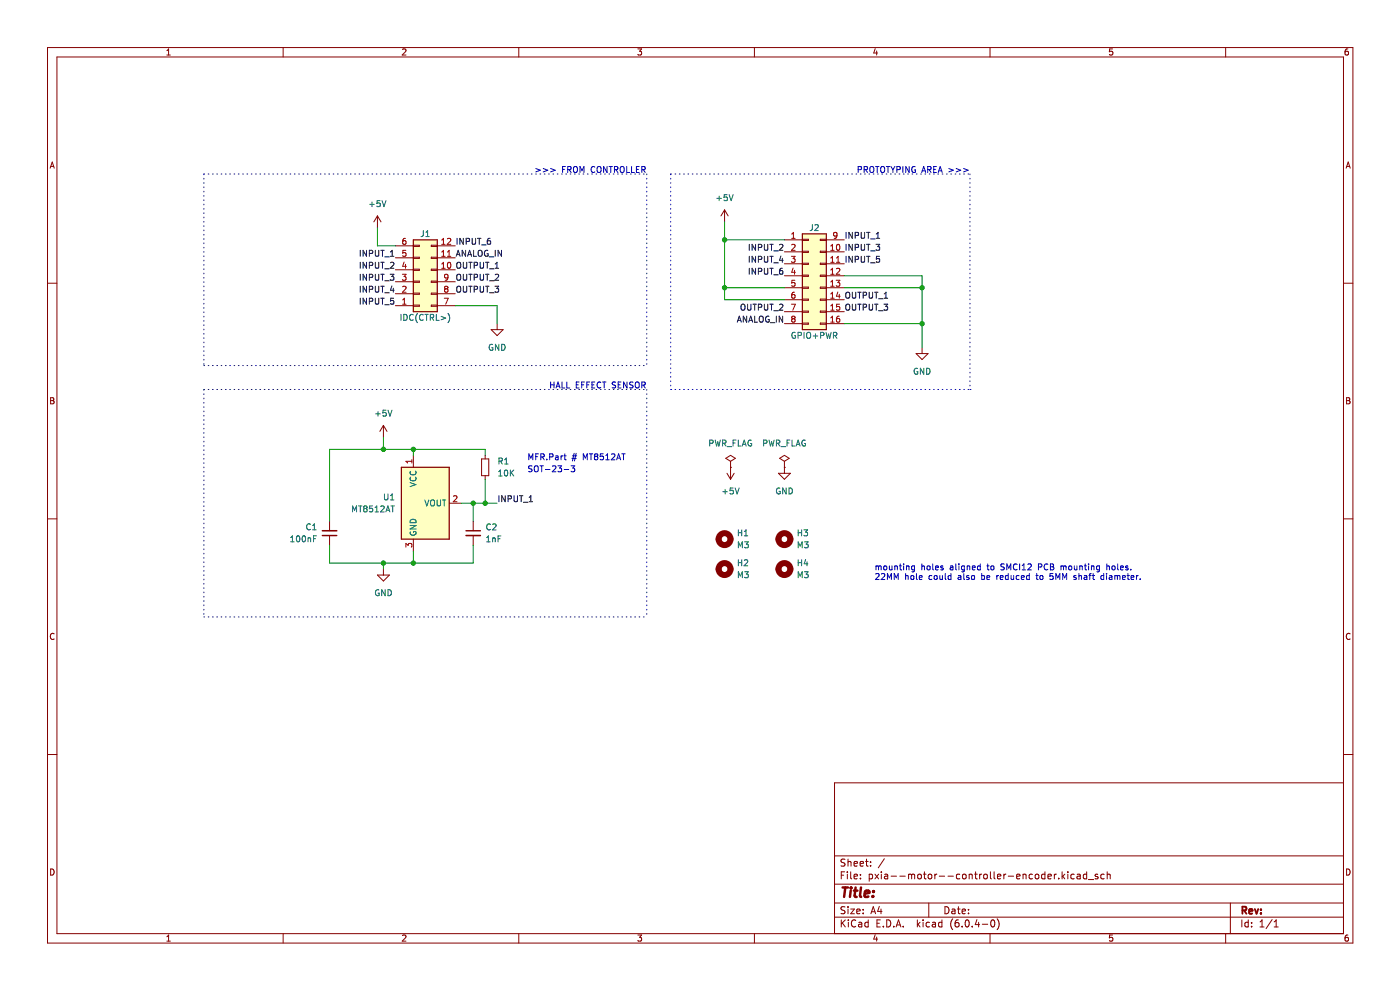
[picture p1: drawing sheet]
<svg xmlns="http://www.w3.org/2000/svg" width="297mm" height="210mm" viewBox="0 0 297 210" stroke-linecap="round" stroke-linejoin="round" font-family="sans-serif">
<path d="M.1 .1h296.9v209.9h-296.9z" fill-rule="evenodd" fill="#fff" stroke="#fff" stroke-width=".21"/>
<g fill="none" stroke="#840000" stroke-width=".21">
<path d="M10.1 10.1h276.9v189.9h-276.9zM12.1 12.1h272.9v185.9h-272.9zM35.4 11.7h.7M35.4 10.7l.4-.3v1.3M60.1 10.1v2M85.4 10.5l.5-.1 .2 .3-.8 1h.8M110.1 10.1v2M135.3 10.4h.8l-.4 .5 .4 .1v.6l-.2 .1-.6-.1M160 10.1v2M185.7 10.3l-.3 .9h.8M186 10.8v.9M210 10.1v2"/>
<path d="M236 10.4h-.6l-.1 .6 .7-.1v.7l-.2 .1-.5-.1M260 10.1v2M286 10.4h-.4l-.2 .3-.1 .7 .3 .3 .4-.1v-.7h-.4l-.3 .2M10.6 35.7l.5-1.3 .4 1.3M10.8 35.3h.6M285.6 35.7l.4-1.3 .4 1.3M285.7 35.3h.6M80.1 45.8l-.8 1.3M80.1 45.8v2.5M80.1 45.8l.7 1.3M83.9 57.2h3.8M83.9 54.7h3.8"/>
<path d="M83.9 52.1h3.8M83.9 59.8h3.8M87.7 52h1.3v.3h-1.3zM87.7 54.6h1.3v.2h-1.3zM87.7 57.1h1.3v.3h-1.3zM87.7 59.6h1.3v.3h-1.3zM91.5 52h1.3v.3h-1.3zM91.5 54.6h1.3v.2h-1.3zM91.5 57.1h1.3v.3h-1.3zM91.5 59.6h1.3v.3h-1.3zM92.8 57.2h3.8M92.8 54.7h3.8"/>
<path d="M92.8 52.1h3.8M92.8 59.8h3.8M153.7 44.5l-.7 1.3M153.7 44.5v2.6M153.7 44.5l.8 1.3M166.4 50.9h3.8M166.4 53.4h3.8M166.4 56h3.8M166.4 58.5h3.8M170.2 50.8h1.3v.2h-1.3zM170.2 53.3h1.3v.2h-1.3zM170.2 55.8h1.3v.3h-1.3z"/>
<path d="M170.2 58.4h1.3v.2h-1.3zM174 58.4h1.3v.2h-1.3zM174 55.8h1.3v.3h-1.3zM174 53.3h1.3v.2h-1.3zM174 50.8h1.3v.2h-1.3zM175.3 50.9h3.8M175.3 53.4h3.8M175.3 56h3.8M175.3 58.5h3.8M10.1 60.1h2M83.9 64.8h3.8M83.9 62.3h3.8"/>
<path d="M87.7 62.2h1.3v.2h-1.3zM87.7 64.7h1.3v.3h-1.3zM91.5 62.2h1.3v.2h-1.3zM91.5 64.7h1.3v.3h-1.3zM92.8 64.8h3.8M92.8 62.3h3.8M104.2 69.9h2.5l-1.2 1.3zM105.5 68.7v1.2M166.4 61h3.8M166.4 63.6h3.8M166.4 66.1h3.8M166.4 68.7h3.8"/>
<path d="M170.2 60.9h1.3v.3h-1.3zM170.2 63.4h1.3v.3h-1.3zM170.2 66h1.3v.2h-1.3zM170.2 68.5h1.3v.3h-1.3zM174 68.5h1.3v.3h-1.3zM174 66h1.3v.2h-1.3zM174 63.4h1.3v.3h-1.3zM174 60.9h1.3v.3h-1.3zM175.3 61h3.8M175.3 63.6h3.8M175.3 66.1h3.8M175.3 68.7h3.8"/>
<path d="M194.3 75h2.6l-1.3 1.3zM195.6 73.7v1.3M285 60.1h2M10.7 84.4h.5l.2 .2-.2 .4 .2 .1 .1 .3-.3 .3h-.5zM10.7 85h.5M81.3 90.2l-.7 1.3M81.3 90.2v2.6M81.3 90.2l.8 1.3M87.7 96.6v2.5M102.2 97.3h1.5v3.6h-1.5zM102.9 96.6v.7M154 97.2l1-.6 1 .6-1 .7z"/>
<path d="M155 99.1h.1M155 97.9v3.8M165.4 97.2l1-.6 1 .6-1 .7zM166.4 99.1h.1M166.4 97.9v2.5M285.7 84.4h.4l.3 .2-.3 .4 .3 .1v.3l-.2 .3h-.5zM285.7 85h.4M10.1 110.1h2M69.9 110.6v2M69.9 113.6v2M87.7 114.4v2.5M95.3 106.7h2.5"/>
<path d="M100.4 110.6v2M100.4 113.6v2M102.9 100.9v.8M154.2 100.4l.8 1.3M155.7 100.4l-.7 1.3M165.1 100.4h2.6l-1.3 1.3zM285 110.1h2M11.5 134.5a.58 .58 0 0 0-.8 .5 .58 .58 0 0 0 .8 .5M80.1 122h2.5l-1.3 1.2zM81.3 120.7v1.3M286.4 134.5a.58 .58 0 0 0-.8 .5 .58 .58 0 0 0 .8 .5M10.1 160.1h2"/>
<path d="M285 166.1h-108v31.9M285 160.1h2M10.7 184.3a.66 .66 0 0 1 .8 .7 .66 .66 0 0 1-.8 .6zM35.4 198.7l.4-.4v1.3M35.4 199.6h.7M60.1 198v2M85.4 198.5l.5-.2 .2 .4-.8 .9h.8M110.1 198v2M135.3 198.3h.8l-.4 .5 .4 .2v.5l-.2 .1-.6-.1M160 198v2M177 194.5h108M177 191.5h108"/>
<path d="M177 187.6h108M177 181.6h108M178.5 185.6h.5M178.5 195.1v1.5M178.7 195.8l.6 .8M179.2 184.9h-.7v1.5M179.3 192.4l-.6-.1-.2 .2v.4l.6 .3 .2 .3-.3 .3h-.6M179.3 182.3l-.6-.1-.2 .2v.4l.6 .3 .2 .3-.3 .3h-.6M179.3 195.1l-.8 .9M179.8 184.9v.2M179.8 185.4v1M179.9 182.2v1.5"/>
<path d="M179.9 192.3v.2M179.9 192.8v1M179.9 182.9l.2-.2 .4 .1v.9M180 195.1v.2M180 195.6v1M180.5 192.8h.8l-.8 1h.8M180.5 184.9v1.3l.2 .2M181.2 185.9l.7-.1-.1-.3-.4-.1-.2 .2 .1 .8h.5M181.2 183.2l.7-.1-.1-.3-.4-.1-.2 .2 .1 .8h.5M181.5 195.3a.71 .71 0 0 0-.9 .5 .71 .71 0 0 0 .7 .8l.2-.1M181.8 193.3l.7-.1-.1-.3-.4-.1-.2 .2v.8h.6M182.2 195.7h.6v.9"/>
<path d="M182.5 183.2l.7-.1-.1-.3-.4-.1-.2 .2v.8h.6M182.5 186.3v.1M182.5 185.5v.1M182.8 196l-.5 .1-.2 .2 .2 .3h.5M183.1 193.7v.1M183.1 192.9v.1M183.6 182.7h.6M183.8 182.2v1.3l.4 .2M184.2 195.7l-.4-.1-.3 .3 .1 .7h.6M184.2 195.1v1.5M184.4 185.5l.4-.1 .3 .3-.1 .7h-.6M184.4 185.4v1.5"/>
<path d="M184.7 182.8v.1M184.7 183.6v.1M184.8 193.8l.5-1.5 .5 1.5M184.9 193.4h.7M185.6 185.4l.8 1M185.7 198.3l-.3 .9h.8M186 198.8v.8M186 195.8h.5M186.4 185.4l-.8 1M186.5 192.3l-.3 1h.9M186.8 195.1h-.8v1.5h.8M186.9 192.8v1"/>
<path d="M187 184.9v.2M187 185.4v1M187.4 196.5v.1M187.6 182.2l-1.3 1.9M187.7 185.5h.6v.9M188.1 195.1a.76 .76 0 0 1 .9 .8 .76 .76 0 0 1-.9 .7zM188.3 185.8l-.5 .1-.2 .2 .2 .3h.5M189 185.9h1.2M189.6 196.5v.1M190.1 196.6l.5-1.5 .5 1.5M190.3 196.2h.7M190.9 185.9h1.1"/>
<path d="M191.6 196.5v.1M192.8 185.6l.4-.2 .2 .2M192.8 185.4v1M193.4 185.6l.2-.2 .4 .1v.9M193.4 185.6v.8M194.6 195.1v1.5M194.8 196.1l.4 .5M194.8 185.6l.2-.2 .4 .2 .1 .5-.2 .3h-.3l-.2-.1zM195.2 195.6l-.6 .6M195.8 195.1v.2M195.8 195.6v1M195.9 185.4h.6"/>
<path d="M196.1 184.9v1.3l.4 .2M197 185.6l.2-.2 .4 .2 .1 .5-.2 .3h-.3l-.2-.1zM197 191.5v3M197.2 195.7l-.4-.1-.3 .3 .1 .7h.6M197.8 195.7h.6l.1 .9M198.3 185.4v1M198.5 196l-.5 .1-.2 .2 .2 .3h.5M198.8 185.4l-.5 .3M199.3 185.9h1.1M199.8 195.7l-.4-.1-.3 .3 .2 .7h.5M199.8 195.1v1.5M200.5 192.3a.76 .76 0 0 1 .8 .8 .76 .76 0 0 1-.8 .7z"/>
<path d="M201.1 185.9h1.2M202 192.9h.5l.1 .9M202.1 194.9a1.72 1.72 0 0 0 0 2.3M202.6 193.2l-.5 .1-.2 .2 .2 .3h.5M203.1 192.8h.6M203.3 192.3v1.3l.4 .2M203.3 195.1l-.4 .1a1.01 1.01 0 0 0 0 1.4l.5-.1 .1-.5-.3-.3-.4 .1-.2 .2M203.6 185.5l-.4-.1-.3 .3 .1 .7h.6M204.1 193.3l.7-.1-.1-.3-.4-.1-.2 .2 .1 .8h.5M204.1 196.5v.1M204.3 185.6l.2-.2 .4 .2 .1 .5-.2 .3h-.3l-.2-.1zM204.9 195.3l.2-.2a.8 .8 0 0 1 .5 .8 .8 .8 0 0 1-.5 .7l-.4-.5z"/>
<path d="M205.5 193.7v.1M205.5 192.9v.1M205.6 185.4v1M205.6 185.6l.2-.2 .4 .1v.9M206.2 196.5v.1M206.7 185.4h.6M207 184.9v1.3l.3 .2M207.2 195.1l-.3 1h.9M207.6 195.6v1M207.8 185.4v1M208.2 185.4l-.4 .3M208.4 196.1h1.1"/>
<path d="M208.7 185.6l.3-.2 .4 .2 .1 .5-.2 .3h-.3l-.3-.1zM210 198v2M210.1 184.9v1.3l.2 .2M210.3 195.3l.2-.2a.8 .8 0 0 1 .6 .8 .8 .8 0 0 1-.6 .7l-.3-.5zM210.9 184.9v1.3l.2 .2M211.5 194.9a1.72 1.72 0 0 1 0 2.3M211.6 185.9l.7-.1-.1-.3-.4-.1-.2 .2 .1 .8h.5M213 185.4v1M213.4 185.4l-.4 .3M213.9 185.9h1.1M215.7 185.9l.7-.1-.1-.3-.4-.1-.2 .2v.8h.6M217 185.6l.2-.2 .4 .1 .1 .9"/>
<path d="M217 185.4v1M219 185.5l-.4-.1-.3 .3 .2 .7h.5M219.7 185.6l.2-.2 .4 .2 .1 .5-.2 .3h-.3l-.2-.1zM221.7 185.5l-.5-.1-.2 .3 .1 .7h.6M221.7 184.9v1.5M222.3 185.9l.7-.1v-.3l-.5-.1-.2 .2 .1 .8h.6M223.7 185.4v1M224.1 185.4l-.4 .3M224.6 186.3v.1M225.3 184.9v1.5M225.5 185.9l.4 .5M225.9 185.4l-.6 .6"/>
<path d="M226.5 184.9v.2M226.5 185.4v1M227.9 185.5l-.4-.1-.3 .3 .1 .7h.6M228.5 185.5h.6l.1 .9M229.2 185.8l-.5 .1-.2 .2 .2 .3h.5M230.5 185.5l-.4-.1-.3 .3 .2 .7h.5M230.5 184.9v1.5M230.9 186.6h1.1M232.9 185.5l-.4-.1-.2 .2 .1 .3 .5 .1v.4h-.6M234.2 185.5l-.4-.1-.3 .3 .2 .7h.5M234.9 185.6l.2-.2 .4 .1v.9M234.9 184.9v1.5"/>
<path d="M236 198.3h-.6l-.1 .7 .7-.1v.6l-.2 .1-.5-.1M260 198v2M261 191.5v6.5M263.4 195.1v1.5M264.8 195.7l-.4-.1-.3 .3 .1 .7h.6M264.8 195.1v1.5M265.5 196.5v.1M265.5 195.7v.1M267.3 196.6h.9M267.3 195.6l.4-.5v1.5M269.9 195.1l-1.3 1.9M270.3 196.6h.9"/>
<path d="M270.3 195.6l.4-.5v1.5M285.7 184.3a.66 .66 0 0 1 .7 .7 .66 .66 0 0 1-.7 .6zM286 198.3l-.4 .1-.2 .2-.1 .8 .3 .2 .4-.1v-.6l-.4-.1-.3 .3"/>
</g>
<path d="M263.6 193.1l.7-.1 .1-.2v-.3l-.8-.2v1.5M263.9 193.1l.5 .7M265 193.3l.7-.1-.1-.3-.4-.1-.2 .2 .1 .8h.5M266.2 192.8l.4 1 .3-1M267.5 193.7v.1M267.5 192.9v.1" fill="none" stroke="#840000" stroke-width=".39"/>
<path d="M178.7 188.3h1.2M179.3 188.3l-.2 2M180.5 188.9l-.2 1.4M180.6 188.3l-.1 .1M181.1 188.9h.8M181.5 188.3l-.2 1.7 .1 .2 .3 .1M182.7 188.3l-.3 1.7 .3 .3M183.4 189.6l1-.2v-.4l-.6-.1-.3 .3v1h.7M185.2 190.1v.2M185.3 189v.2" fill="none" stroke="#840000" stroke-width=".52"/>
<g fill="none" stroke="#006464" stroke-width=".21">
<path d="M78.4 43.4h1M78.9 42.9v.9M80.6 42.6h-.6l-.1 .6 .7-.1v.6l-.2 .1-.5-.1M81 42.6l.5 1.2 .4-1.2M89.8 48.9l-.1 1.1-.4 .2M90.3 50.2h.8M90.3 49.3l.4-.4v1.3M152.1 42.1h.9M152.6 41.6v1M154.3 41.3h-.6l-.1 .6 .6-.1 .1 .6-.2 .2-.5-.2M154.7 41.3l.4 1.3 .4-1.3M172.3 47.6v1.1l-.4 .2"/>
<path d="M172.9 47.8l.5-.2 .2 .4-.8 .9h.8M85.1 66.7v1.3M85.7 66.7a.64 .64 0 0 1 .7 .6 .64 .64 0 0 1-.7 .7zM87.7 66.8a.56 .56 0 0 0-.8 .5 .56 .56 0 0 0 .8 .5M88.6 66.5a1.46 1.46 0 0 0 0 1.9M89.8 66.8a.56 .56 0 0 0-.8 .5 .56 .56 0 0 0 .8 .5M90.1 66.7h.8M90.5 66.7v1.3M91.3 67.4l.6-.1 .1-.5-.7-.1v1.3M91.6 67.4l.4 .6M92.6 66.7v1.3h.6M93.6 67.1l1 .4-1 .3"/>
<path d="M95 66.5a1.46 1.46 0 0 1 0 1.9M104.5 73.1a.58 .58 0 0 0-.7 .6 .58 .58 0 0 0 .8 .5v-.4h-.3M105.8 73v1.3l-.7-1.3v1.3M106.4 73a.64 .64 0 0 1 .8 .7 .64 .64 0 0 1-.8 .6zM168.7 70.6a.58 .58 0 0 0-.7 .5 .58 .58 0 0 0 .8 .5v-.4h-.3M169.3 71.2l.6-.1 .1-.5-.7-.1v1.3M170.6 70.5v1.3M171.2 70.7l.2-.2a.43 .43 0 0 1 .6 .4v.4a.42 .42 0 0 1-.5 .5 .42 .42 0 0 1-.4-.5zM172.5 71.3h1M173 70.8v1M174.1 71.2l.6-.1 .1-.5-.7-.1v1.3M175.2 70.5l.3 1.3 .3-.9 .2 .9 .3-1.3"/>
<path d="M176.8 71.2l.6-.1 .1-.5-.7-.1v1.3M177.1 71.2l.4 .6M194.6 78.2a.58 .58 0 0 0-.7 .6 .58 .58 0 0 0 .8 .5v-.5h-.2M196 78.1v1.3l-.8-1.3v1.3M196.6 78.1a.64 .64 0 0 1 .7 .7 .64 .64 0 0 1-.7 .6zM79.7 87.8h1M80.2 87.3v1M81.9 87h-.6l-.1 .6 .6-.1 .1 .7-.2 .1-.5-.1M82.3 87l.4 1.3 .5-1.3M87.1 100a.56 .56 0 0 0 .5 .7 .56 .56 0 0 0 .5-.7M105.8 97.8h.7v-.5l-.7-.1v1.2M106.1 97.8l.5 .6"/>
<path d="M107.1 98.4h.7M107.1 97.5l.3-.3v1.2M107.1 99.8l.2-.1a.68 .68 0 0 1 .4 .6 .68 .68 0 0 1-.4 .7l-.3-.5zM108.3 99.7v1.3M109 99.7l-.7 .7M150.6 94h.6v-.5l-.6-.1v1.2M151.7 93.4l.3 1.2 .3-.9 .2 .9 .3-1.2M153.3 94h.6l.1-.5-.7-.1v1.2M153.6 94l.4 .6M154.3 94.7h.9M155.5 94h.4M156.1 93.4h-.6v1.2"/>
<path d="M156.6 93.4v1.2h.6M157.5 94.6l.4-1.2 .4 1.2M157.6 94.3h.6M159.4 93.4a.58 .58 0 0 0-.7 .6 .58 .58 0 0 0 .8 .5v-.4h-.3M162 94h.6l.1-.5-.7-.1v1.2M163.1 93.4l.3 1.2 .3-.9 .2 .9 .3-1.2M164.7 94h.6l.1-.5-.7-.1v1.2M165 94l.4 .6M165.7 94.7h1M167 94h.4M167.6 93.4h-.6v1.2M168 93.4v1.2h.6"/>
<path d="M168.9 94.6l.4-1.2 .4 1.2M169 94.3h.6M170.8 93.4a.58 .58 0 0 0-.7 .6 .58 .58 0 0 0 .8 .5v-.4h-.3M61.7 114.9h.7M61.7 114l.3-.3v1.2M63 113.8l.2-.1a.68 .68 0 0 1 .4 .6 .68 .68 0 0 1-.4 .6l-.3-.5zM64.2 113.8l.2-.1a.68 .68 0 0 1 .4 .6 .68 .68 0 0 1-.4 .6l-.3-.5zM65.4 114.1v.8M65.4 114.2l.4-.1 .1 .8M65.8 111.2a.56 .56 0 0 0-.7 .6 .56 .56 0 0 0 .7 .5M66.3 112.4h.8M66.3 111.5l.4-.4v1.3"/>
<path d="M66.5 114.3h.4M67.1 113.7h-.6v1.2M74.8 108.6v-1.3l.4 .9 .4-.9v1.3M76.1 107.3h.7M76.4 107.3v1.3M77.4 107.9l-.3-.3 .3-.3h.2l.3 .3-.3 .3M77.4 107.9l-.3 .2v.2l.3 .3h.2l.3-.3-.1-.3-.2-.1M77.4 107.9h.2M79 107.3h-.6v.6h.6v.6l-.2 .1-.4-.1M79.6 108.6h.7M79.6 107.7l.3-.4v1.3M80.8 107.4l.5-.1 .2 .4-.8 .9h.8"/>
<path d="M81.6 104.8v1l.2 .2h.4l.1-.2v-1M81.9 108.6l.4-1.3 .4 1.3M82 108.2h.6M82.8 106h.8M82.8 105.1l.4-.3v1.2M83 107.3h.7M83.3 107.3v1.3M87 102.4l1.3 .4-1.3 .4M87 111.5h1.3l-1.3 .7h1.3M87.1 112.8a.58 .58 0 0 0 .5 .7 .58 .58 0 0 0 .5-.7h-.4v.2M87.1 101.2a.56 .56 0 0 0 .5 .8 .56 .56 0 0 0 .5-.8M87.2 110.3a.66 .66 0 0 1 .7-.1 .66 .66 0 0 1 .4 .7h-1.3z"/>
<path d="M90.1 106l.5 1.3 .4-1.3M91.4 106.2l.2-.2a.43 .43 0 0 1 .6 .5v.4a.42 .42 0 0 1-.4 .4 .42 .42 0 0 1-.5-.4zM92.7 106v1.1l.3 .2h.2l.3-.2v-1.1M93.9 106h.7M94.2 106v1.3M103.2 114.9h.8M103.2 114l.4-.3v1.2M104 111.3a.56 .56 0 0 0-.8 .5 .56 .56 0 0 0 .8 .5M104.5 111.3l.5-.2 .2 .4-.7 .9h.7M104.5 114.2h.5l.1 .7M104.5 114.1v.8M105.7 114.3h.4"/>
<path d="M105.8 101h.7M105.8 100.1l.3-.4v1.3M106.3 113.7h-.6v1.2M108.4 100.2l.6 .8M153.3 104.3h1M153.8 103.8v1M155.5 103.5h-.6v.6h.6v.6l-.2 .1-.4-.1M155.9 103.5l.5 1.3 .4-1.3M156.6 112.4v1.3M156.6 118.7v1.3M156.6 119.3h.8M156.6 113h.8"/>
<path d="M156.6 116.2v-1.3l.5 .9 .4-.9v1.3M157.4 112.4v1.3M157.4 118.7v1.3M157.9 113.7h.7M157.9 112.8l.4-.4v1.3M157.9 118.9l.5-.2 .2 .4-.8 .9h.8M158 114.9h.7l-.4 .5 .4 .1v.6l-.2 .1-.5-.1M165.4 103.6a.58 .58 0 0 0-.7 .6 .58 .58 0 0 0 .8 .5v-.5h-.2M166.8 103.5v1.3l-.8-1.3v1.3M167.4 103.5a.64 .64 0 0 1 .7 .6 .64 .64 0 0 1-.7 .7zM169.3 112.4v1.3M169.3 118.7v1.3"/>
<path d="M169.3 119.3h.8M169.3 113h.8M169.3 116.2v-1.3l.5 .9 .4-.9v1.3M170.1 112.4v1.3M170.1 118.7v1.3M170.5 112.4h.8l-.4 .5 .4 .1v.5l-.2 .2-.6-.2M170.7 114.9h.7l-.4 .5 .4 .1v.6l-.2 .1-.5-.1M170.9 118.7l-.3 .9h.8M171.2 119.2v.8M80.4 125.2a.58 .58 0 0 0-.8 .5 .58 .58 0 0 0 .8 .5v-.4h-.2M81.7 125.1v1.3l-.7-1.3v1.3M82.3 125.1a.64 .64 0 0 1 .7 .6 .64 .64 0 0 1-.7 .7z"/>
<path d="M156.6 122.6v-1.3l.5 .9 .4-.9v1.3M158 121.3h.7l-.4 .5 .4 .1v.5l-.2 .2-.5-.2M169.3 122.6v-1.3l.5 .9 .4-.9v1.3M170.7 121.3h.7l-.4 .5 .4 .1v.5l-.2 .2-.5-.2"/>
</g>
<g fill="none" stroke="#840000" stroke-width="1.3">
<circle cx="153.7" cy="114.4" r="1.27"/>
<circle cx="166.4" cy="114.4" r="1.27"/>
<circle cx="153.7" cy="120.7" r="1.27"/>
<circle cx="166.4" cy="120.7" r="1.27"/>
</g>
<g fill="#ffffc2" stroke="#ffffc2" stroke-width=".25">
<path d="M170.2 49.6h5.1v20.3h-5.1z" fill-rule="evenodd"/>
<path d="M87.7 50.9h5.1v15.2h-5.1z" fill-rule="evenodd"/>
<path d="M85.1 99.1h10.2v15.3h-10.2z" fill-rule="evenodd"/>
</g>
<path d="M87.7 50.9h5.1v15.2h-5.1zM170.2 49.6h5.1v20.3h-5.1zM85.1 99.1h10.2v15.3h-10.2z" fill="none" stroke="#840000" stroke-width=".25"/>
<g fill="none" stroke="#a90000" stroke-width=".21">
<path d="M85.4 58.2h.7l-.4 .5 .4 .1v.5l-.2 .2-.5-.2M85.7 55.6l-.3 .9h.8M86 50.6h-.3l-.2 .3-.1 .7 .3 .2 .4-.1-.1-.6-.3-.1-.3 .3M86 56.1v.8M86.1 53.1h-.6l-.1 .6 .6-.1 .1 .7-.2 .1-.5-.1M93.7 51.8h.7M93.7 56.9h.7M93.7 54.4h.7M93.7 50.9l.4-.3v1.2M93.7 53.5l.4-.4v1.3M93.7 56l.4-.4v1.3M94.9 50.7l.5-.1 .2 .3-.7 .9h.7"/>
<path d="M94.9 54.4h.7M94.9 53.5l.4-.4v1.3M95 55.8l.2-.2a.68 .68 0 0 1 .5 .7 .68 .68 0 0 1-.5 .6l-.3-.5zM95 58.7l-.2 .3-.4-.1v-.6l.4-.1 .2 .2v.7l-.2 .3-.4 .1M167.9 54.4h.8l-.4 .5 .3 .1v.5l-.2 .1-.5-.1M168 50.6h.7M168 49.7l.3-.4v1.3M168 52l.4-.2 .3 .4-.8 .9h.8M168.3 56.9l-.3 .9h.7M168.6 57.3v.9M168.6 59.5h-.6v.6l.6-.1v.6l-.2 .1-.4-.1M176.2 53.1h.8"/>
<path d="M176.2 52.2l.4-.4v1.3M176.2 54.7l.4-.3v1.2M176.2 57.3l.4-.4v1.3M176.2 59.8l.4-.3v1.2M176.2 55.6h.8M176.2 58.2h.8M177.4 59.5h.8l-.5 .4 .4 .2v.5l-.2 .1-.5-.1M177.4 57l.5-.1 .3 .4-.8 .9h.8M177.4 55.6h.8M177.4 54.7l.4-.3v1.2M177.6 49.8l-.3 .3-.3-.1-.1-.6 .4-.1 .3 .2-.1 .8-.2 .2-.3 .1M177.6 52l.1-.2a.68 .68 0 0 1 .5 .7 .68 .68 0 0 1-.5 .6l-.3-.5z"/>
<path d="M85.4 60.8l.5-.1 .2 .4-.7 .9h.7M85.4 64.5h.7M85.4 63.6l.4-.3v1.2M94.2 63.3h.9l-.5 1.2M94.6 61.3l-.3-.3 .3-.3h.2l.2 .3-.2 .3M94.6 61.3l-.3 .2v.2l.3 .3h.2l.2-.3v-.2l-.2-.2M94.6 61.3h.2M167.9 64.5h.8l-.5 1.3M168.2 67.6l-.2-.2 .2-.3h.4l.1 .2-.3 .3M168.2 67.6l-.2 .3v.2l.2 .2h.4l.1-.2-.1-.4-.2-.1M168.2 67.6h.2M168.6 62l-.4 .1-.2 .2v.7l.2 .3 .4-.2v-.6h-.4l-.2 .2"/>
<path d="M176.2 62.4l.4-.4v1.3M176.2 64.9l.4-.4v1.3M176.2 67.4l.4-.3v1.2M176.2 60.7h.8M176.2 63.3h.8M176.2 65.8h.8M176.2 68.3h.8M177.7 61.9l-.3 .9h.8M178 67.1h-.3l-.2 .3-.1 .7 .3 .2 .4-.1-.1-.6h-.3l-.3 .2M178 62.4v.9M178.1 64.5h-.6l-.1 .6h.6l.1 .6-.2 .1-.5-.1M87.4 97.5v.7"/>
<path d="M87.4 97.9h-1.3l.4 .3M86.1 116.1v-.8l.5 .4 .1-.4h.6l.1 .2-.1 .6M96.2 105.3l.5-.1 .2 .3-.7 .9h.7"/>
</g>
<path d="M68.4 112.6h3M98.9 113.6h3" fill="none" stroke="#840000" stroke-width=".33"/>
<path d="M68.4 113.6h3M98.9 112.6h3" fill="none" stroke="#840000" stroke-width=".3"/>
<g fill="none" stroke="#0f0f0f" stroke-width=".21">
<path d="M76.4 53.1v1.3M76.4 55.6v1.3M76.4 58.2v1.2M77.8 53.1v1.3l-.8-1.3v1.3M77.8 55.6v1.3l-.8-1.3v1.3M77.8 58.2v1.2l-.8-1.2v1.2M78.4 53.8l.6-.1v-.5l-.6-.1v1.3M78.4 56.3l.6-.1v-.4l-.6-.2v1.3M78.4 58.8h.6v-.5l-.6-.1v1.2M79.6 53.1v1l.3 .3 .3-.1 .2-.2v-1M79.6 55.6v1.1l.3 .2 .3-.1 .2-.1v-1.1M79.6 58.2v1l.3 .2h.3l.2-.2v-1"/>
<path d="M80.8 58.2h.7M80.8 55.6h.7M80.8 53.1h.7M81.1 53.1v1.3M81.1 55.6v1.3M81.1 58.2v1.2M81.6 59.6h1M81.6 57h1M81.6 54.5h1M82.8 58.2h.8l-.5 .5 .4 .1v.5l-.2 .1-.5-.1M82.8 55.8l.5-.2 .3 .4-.8 .9h.8M82.8 54.4h.8"/>
<path d="M82.8 53.5l.4-.4v1.3M96.8 54.4l.4-1.3 .4 1.3M96.9 54h.6M97 58.4l.2-.2a.43 .43 0 0 1 .5 .4v.4a.42 .42 0 0 1-.4 .5 .42 .42 0 0 1-.4-.5zM97 50.6v1.2M97 55.8l.2-.2a.43 .43 0 0 1 .5 .5v.4a.42 .42 0 0 1-.4 .4 .42 .42 0 0 1-.4-.4zM98.3 58.2v1l.2 .2h.4l.1-.2v-1M98.3 50.6v1.2l-.7-1.2v1.2M98.3 55.6v1.1l.2 .2 .4-.1 .1-.1v-1.1M98.8 53.1v1.3l-.8-1.3v1.3M98.9 51.2h.6l.1-.5-.7-.1v1.2M99.2 54.4l.4-1.3 .4 1.3"/>
<path d="M99.3 54h.6M99.4 58.2h.8M99.4 55.6h.8M99.8 55.6v1.3M99.8 58.2v1.2M100.2 50.6v1l.2 .2h.2l.3-.2v-1M100.5 53.1v1.3h.6M100.6 58.8h.6l.1-.5-.7-.1v1.2M100.6 56.3l.6-.1 .1-.4-.7-.2v1.3M101.3 50.6h.7M101.5 53.3l.2-.2a.43 .43 0 0 1 .6 .4v.4a.42 .42 0 0 1-.4 .5 .42 .42 0 0 1-.5-.5zM101.7 50.6v1.2"/>
<path d="M101.9 58.2v1l.2 .2h.2l.3-.2v-1M101.9 55.6v1.1l.2 .2h.2l.3-.2v-1.1M102.2 51.9h.9M103 58.2h.7M103 55.6h.7M103.4 55.6v1.3M103.4 58.2v1.2M103.5 53.2a.58 .58 0 0 0-.7 .5 .58 .58 0 0 0 .7 .5v-.4h-.2M103.8 54.5h1M103.9 59.6h.9M103.9 57h.9M104 50.6h-.4l-.2 .3v.7l.2 .2 .4-.1v-.6l-.4-.1-.2 .3"/>
<path d="M105.1 58.3l.4-.1 .3 .3-.8 .9h.8M105.1 56.9h.7M105.1 53.1v1.3M105.1 56l.3-.4v1.3M106.4 53.1v1.3l-.7-1.3v1.3M159 51.8v1.3M159 54.4v1.2M159 56.9v1.3M160.3 51.8v1.3l-.7-1.3v1.3M160.3 54.4v1.2l-.7-1.2v1.2M160.3 56.9v1.3l-.7-1.3v1.3M160.9 52.5l.6-.1 .1-.5-.7-.1v1.3"/>
<path d="M160.9 57.6l.6-.1 .1-.5-.7-.1v1.3M160.9 55h.6l.1-.5-.7-.1v1.2M162.2 56.9v1l.2 .3 .4-.1 .1-.2v-1M162.2 54.4v1l.2 .2h.4l.1-.2v-1M162.2 51.8v1.1l.2 .2 .4-.1 .1-.1v-1.1M163.3 51.8h.7M163.3 56.9h.7M163.3 54.4h.7M163.7 51.8v1.3M163.7 54.4v1.2M163.7 56.9v1.3M164.2 58.3h.9"/>
<path d="M164.2 55.8h.9M164.2 53.2h.9M165.4 51.9l.4-.1 .3 .4-.8 .9h.8M165.7 54.3l-.3 .9h.7M166 56.9l-.4 .1-.2 .2v.7l.2 .3 .4-.1v-.6l-.4-.1-.2 .2M166 54.8v.8M179.5 49.3v1.3M179.5 51.8v1.3M179.5 54.4v1.2M180.8 49.3v1.3l-.7-1.3v1.3M180.8 51.8v1.3l-.7-1.3v1.3M180.8 54.4v1.2l-.7-1.2v1.2"/>
<path d="M181.4 52.5l.6-.1 .1-.5-.7-.1v1.3M181.4 55h.6l.1-.5-.7-.1v1.2M181.4 50l.6-.1 .1-.5-.7-.1v1.3M182.7 49.3v1l.2 .3h.3l.2-.3v-1M182.7 54.4v1l.2 .2h.3l.2-.2v-1M182.7 51.8v1.1l.2 .2h.3l.2-.2v-1.1M183.8 51.8h.8M183.8 54.4h.8M183.8 49.3h.8M184.2 49.3v1.3M184.2 51.8v1.3M184.2 54.4v1.2"/>
<path d="M184.7 50.7h1M184.7 55.8h1M184.7 53.2h1M185.8 51.8h.8l-.4 .5 .4 .1v.6l-.2 .1-.6-.1M185.9 50.6h.7M185.9 49.7l.4-.4v1.3M186.6 54.4h-.6l-.1 .6 .6-.1 .1 .6-.2 .1-.5-.1M76.4 60.7v1.3M76.4 63.3v1.2M77.8 60.7v1.3l-.8-1.3v1.3M77.8 63.3v1.2l-.8-1.2v1.2M78.4 61.4l.6-.1v-.5l-.6-.1v1.3"/>
<path d="M78.4 63.9h.6v-.5l-.6-.1v1.2M79.6 60.7v1l.3 .3 .3-.1 .2-.2v-1M79.6 63.3v1l.3 .2h.3l.2-.2v-1M80.8 63.3h.7M80.8 60.7h.7M81.1 60.7v1.3M81.1 63.3v1.2M81.6 64.6h1M81.6 62.1h1M83.1 60.7l-.3 .9h.8M83.4 61.1v.9M83.5 63.3h-.6l-.1 .6 .6-.1 .1 .6-.2 .1-.5-.1"/>
<path d="M97 60.9l.2-.2a.43 .43 0 0 1 .5 .4v.5a.42 .42 0 0 1-.4 .4 .42 .42 0 0 1-.4-.4zM98.3 60.7v1l.2 .3 .4-.1 .1-.2v-1M99.4 60.7h.8M99.8 60.7v1.3M100.6 61.4l.6-.1 .1-.5-.7-.1v1.3M101.9 60.7v1l.2 .3h.2l.3-.3v-1M103 60.7h.7M103.4 60.7v1.3M103.9 62.1h.9M105 60.7h.8l-.4 .5 .3 .1v.6l-.2 .1-.5-.1M156.4 68.3l.4-1.2 .5 1.2M156.5 68h.6"/>
<path d="M157.3 64.7l.2-.2a.43 .43 0 0 1 .5 .4v.5a.42 .42 0 0 1-.4 .4 .42 .42 0 0 1-.4-.4zM158.4 67.1v1.2l-.7-1.2v1.2M158.6 64.5v1.1l.2 .2h.3l.2-.2v-1.1M158.8 68.3l.5-1.2 .4 1.2M159 68h.6M159.7 64.5h.8M160.1 64.5v1.3M160.1 67.1v1.2h.6M160.9 65.2l.6-.1 .1-.5-.7-.1v1.3M161.1 67.2l.3-.1a.43 .43 0 0 1 .5 .4v.4a.42 .42 0 0 1-.4 .5 .42 .42 0 0 1-.4-.5zM162.2 64.5v1.1l.2 .2 .4-.1 .1-.1v-1.1M163.1 67.1a.58 .58 0 0 0-.7 .6 .58 .58 0 0 0 .8 .5v-.4h-.3"/>
<path d="M163.3 64.5h.7M163.4 68.5h1M163.7 64.5v1.3M164.2 65.9h.9M164.7 67.1v1.2M165.4 64.6l.4-.1 .3 .4-.8 .9h.8M166 67.1v1.2l-.7-1.2v1.2M179.5 62.2l.2-.2a.43 .43 0 0 1 .6 .4v.4a.42 .42 0 0 1-.5 .5 .42 .42 0 0 1-.4-.5zM179.5 64.7l.2-.2a.43 .43 0 0 1 .6 .4v.5a.42 .42 0 0 1-.5 .4 .42 .42 0 0 1-.4-.4zM180.8 62v1l.3 .3 .3-.1 .1-.2v-1M180.8 64.5v1.1l.3 .2 .3-.1 .1-.1v-1.1M182 64.5h.7"/>
<path d="M182 62h.7M182.3 62v1.3M182.3 64.5v1.3M183.1 65.2l.6-.1 .1-.5-.7-.1v1.3M183.1 62.6h.6l.1-.5-.7-.1v1.3M184.4 62v1l.2 .3h.3l.2-.3v-1M184.4 64.5v1.1l.2 .2h.3l.2-.2v-1.1M185.5 64.5h.8M185.5 62h.8M185.9 62v1.3M185.9 64.5v1.3M186.4 65.9h.9"/>
<path d="M186.4 63.4h.9M187.5 64.5h.8l-.4 .5 .4 .1v.6l-.2 .1-.6-.1M187.6 63.3h.7M187.6 62.3l.4-.3v1.3M105.8 105.2v1.2M107.2 105.2v1.2l-.7-1.2v1.2M107.8 105.8h.6v-.5l-.6-.1v1.2M109.1 105.2v1l.2 .2h.2l.3-.2v-1M110.2 105.2h.7M110.6 105.2v1.2M111 106.5h1M112.3 106.4h.7"/>
<path d="M112.3 105.5l.3-.3v1.2"/>
</g>
<g fill="none" stroke="#0000c2" stroke-width=".21">
<path d="M113.7 35.7l.9 .4-.9 .4M115.2 35.7l1 .4-1 .4M116.8 35.7l1 .4-1 .4M119.4 35.9h.4M120 35.3h-.6v1.3M120.4 36l.6-.1 .1-.5-.7-.1v1.3M120.7 36l.5 .6M121.7 35.5l.3-.2a.43 .43 0 0 1 .5 .4v.5a.42 .42 0 0 1-.4 .4 .42 .42 0 0 1-.5-.4zM123 36.6v-1.3l.5 .9 .4-.9v1.3M126.2 35.4a.56 .56 0 0 0-.8 .6 .56 .56 0 0 0 .8 .5M126.7 35.5l.3-.2a.43 .43 0 0 1 .5 .4v.5a.42 .42 0 0 1-.4 .4 .42 .42 0 0 1-.4-.4zM128.8 35.3v1.3l-.7-1.3v1.3"/>
<path d="M129.2 35.3h.7M129.6 35.3v1.3M130.4 36l.6-.1v-.5l-.6-.1v1.3M130.7 36l.4 .6M131.6 35.5l.3-.2a.43 .43 0 0 1 .5 .4v.5a.42 .42 0 0 1-.4 .4 .42 .42 0 0 1-.4-.4zM133 35.3v1.3h.6M134 35.3v1.3h.6M135 35.9h.4M135.6 35.3h-.6v1.3h.6M136.2 36l.6-.1v-.5l-.6-.1v1.3M136.5 36l.4 .6M142.3 36.9v.2"/>
<path d="M142.3 37.8v.2M142.3 38.7v.2M142.3 39.7v.1M182 36l.7-.1v-.5l-.7-.1v1.3M183.3 36l.6-.1 .1-.5-.7-.1v1.3M183.6 36l.4 .6M184.6 35.5l.2-.2a.43 .43 0 0 1 .6 .4v.5a.42 .42 0 0 1-.4 .4 .42 .42 0 0 1-.5-.4zM185.7 35.3h.8M186.1 35.3v1.3M186.9 35.5l.2-.2a.43 .43 0 0 1 .6 .4v.5a.42 .42 0 0 1-.5 .4 .42 .42 0 0 1-.4-.4zM188 35.3h.8M188.4 35.3v1.3"/>
<path d="M189 35.3l.4 .7M189.4 36v.6M189.8 35.3l-.4 .7M190.3 36l.6-.1v-.5l-.6-.1v1.3M191.5 35.3v1.3M192.9 35.3v1.3l-.8-1.3v1.3M194.1 35.4a.58 .58 0 0 0-.7 .6 .58 .58 0 0 0 .8 .5v-.5h-.2M195.5 36.6l.5-1.3 .4 1.3M195.7 36.2h.6M196.8 36l.6-.1 .1-.5-.7-.1v1.3M197.1 36l.4 .6M198.1 35.9h.4"/>
<path d="M198.7 35.3h-.6v1.3h.6M199 36.6l.5-1.3 .4 1.3M199.2 36.2h.6M201.3 35.7l.9 .4-.9 .4M202.8 35.7l1 .4-1 .4M204.4 35.7l1 .4-1 .4M205.8 36.9v.2M205.8 37.8v.2M205.8 38.7v.2M205.8 39.7v.1M142.3 40.6v.1M142.3 41.5v.1"/>
<path d="M142.3 42.4v.1M142.3 43.3v.2M142.3 44.2v.2M142.3 45.1v.2M142.3 46.1v.1M142.3 47v.1M142.3 47.9v.1M142.3 48.8v.1M142.3 49.7v.2M142.3 50.6v.2M142.3 51.5v.2M142.3 52.5v.1"/>
<path d="M142.3 53.4v.1M142.3 54.3v.1M142.3 55.2v.1M142.3 56.1v.2M142.3 57v.2M142.3 57.9v.2M142.3 58.9v.1M142.3 59.8v.1M205.8 40.6v.1M205.8 41.5v.1M205.8 42.4v.1M205.8 43.3v.2"/>
<path d="M205.8 44.2v.2M205.8 45.1v.2M205.8 46.1v.1M205.8 47v.1M205.8 47.9v.1M205.8 48.8v.1M205.8 49.7v.2M205.8 50.6v.2M205.8 51.5v.2M205.8 52.5v.1M205.8 53.4v.1M205.8 54.3v.1"/>
<path d="M205.8 55.2v.1M205.8 56.1v.2M205.8 57v.2M205.8 57.9v.2M205.8 58.9v.1M205.8 59.8v.1M142.3 60.7v.1M142.3 61.6v.1M142.3 62.5v.2M142.3 63.4v.2M142.3 64.3v.2M142.3 65.3v.1"/>
<path d="M142.3 66.2v.1M142.3 67.1v.1M142.3 68v.1M142.3 68.9v.2M142.3 69.8v.2M142.3 70.7v.2M142.3 71.7v.1M142.3 72.6v.1M142.3 73.5v.1M142.3 74.4v.1M142.3 75.3v.2M142.3 76.2v.2"/>
<path d="M142.3 77.1v.2M142.3 78v.2M142.3 79v.1M142.3 79.9v.1M205.8 60.7v.1M205.8 61.6v.1M205.8 62.5v.2M205.8 63.4v.2M205.8 64.3v.2M205.8 65.3v.1M205.8 66.2v.1M205.8 67.1v.1"/>
<path d="M205.8 68v.1M205.8 68.9v.2M205.8 69.8v.2M205.8 70.7v.2M205.8 71.7v.1M205.8 72.6v.1M205.8 73.5v.1M205.8 74.4v.1M205.8 75.3v.2M205.8 76.2v.2M205.8 77.1v.2M205.8 78v.2"/>
<path d="M205.8 79v.1M205.8 79.9v.1M112.2 97.5v-1.2l.4 .9 .4-.9v1.2M112.9 98.9h-.7v.4l.5 .2 .2 .3-.3 .3-.5-.1M113.4 99l.2-.2a.43 .43 0 0 1 .6 .4v.5a.42 .42 0 0 1-.4 .4 .42 .42 0 0 1-.5-.4zM113.6 96.9h.5M114.2 96.3h-.6v1.2M114.6 98.8h.7M114.7 96.9h.6l.1-.5-.7-.1v1.2M114.9 98.8v1.3M115 96.9l.5 .6M115.7 99.6h1"/>
<path d="M116 97.4v.1M116.6 96.9h.6l.1-.5-.7-.1v1.2M116.8 81v1.3M116.8 81.6h.7M117.2 98.9l.5-.1 .2 .4-.7 .9h.7M117.5 81v1.3M117.9 96.7h.5v.8M118 82.3l.4-1.3 .4 1.3M118.1 81.9h.6M118.4 98.8h.7l-.4 .5 .4 .1v.6l-.2 .1-.5-.1M118.4 97l-.6 .2 .2 .3h.4M119 96.7v.8"/>
<path d="M119.2 81v1.3h.6M119.4 96.7l-.4 .2M119.6 96.7h.5M119.7 99.6h1M119.8 96.3v1.1l.3 .1M120.3 81v1.3h.6M121.1 98.8h.8l-.4 .5 .4 .1v.6l-.2 .1-.6-.1M121.3 97.2h.9M121.4 96.7h1M121.8 96.1l-.4 1.7M122.2 96.1l-.3 1.7M122.3 81.6h.4"/>
<path d="M122.9 81h-.6v1.3h.6M123.4 81.6h.4M123.7 97.5v-1.2l.5 .9 .4-.9v1.2M124 81h-.6v1.3M124.5 81.6h.4M125 96.3h.7M125.1 81h-.6v1.3M125.4 96.3v1.2M125.6 81.6h.4M126.2 81h-.6v1.3h.6M126.3 96.8l-.2-.2 .2-.3h.3l.2 .2-.2 .3M126.3 96.8l-.2 .3 .1 .3 .1 .1h.3l.2-.2v-.4l-.2-.1"/>
<path d="M126.3 96.8h.3M127.5 81.2a.56 .56 0 0 0-.8 .5 .56 .56 0 0 0 .8 .5M127.8 81h.7M128 96.3h-.6l-.1 .6 .6-.1 .1 .6-.2 .1-.5-.1M128.2 81v1.3M128.5 97.5h.7M128.5 96.6l.4-.3v1.2M129.7 96.4l.5-.1 .3 .3-.8 .9h.8M130.6 81.1l-.7 .1v.3l.6 .3 .1 .3-.2 .2-.5-.1M130.8 97.5l.4-1.2 .5 1.2M130.9 97.2h.6M131.1 81.6h.5"/>
<path d="M131.7 81h-.6v1.3h.6M131.9 96.3h.7M132.3 96.3v1.2M133 81v1.3l-.7-1.3v1.3M134.3 81.1l-.7 .1v.3l.6 .3 .1 .3-.3 .2-.4-.1M134.8 81.2l.3-.2a.43 .43 0 0 1 .5 .5v.4a.42 .42 0 0 1-.4 .4 .42 .42 0 0 1-.4-.4zM136.2 81.7l.6-.1v-.4l-.6-.2v1.3M136.5 81.7l.4 .6M142.3 82.6h.1M142.3 80.8v.1M142.3 81.7v.2M143.2 82.6h.2"/>
<path d="M144.1 82.6h.2M145 82.6h.2M145.9 82.6h.2M146.9 82.6h.1M147.8 82.6h.1M148.7 82.6h.1M149.6 82.6h.2M150.5 82.6h.2M151.4 82.6h.2M152.3 82.6h.2M153.3 82.6h.1M154.2 82.6h.1"/>
<path d="M155.1 82.6h.1M156 82.6h.1M156.9 82.6h.2M157.8 82.6h.2M158.7 82.6h.2M159.7 82.6h.1M160.6 82.6h.1M161.5 82.6h.1M162.4 82.6h.1M163.3 82.6h.2M164.2 82.6h.2M165.1 82.6h.2"/>
<path d="M166.1 82.6h.1M167 82.6h.1M167.9 82.6h.1M168.8 82.6h.1M169.7 82.6h.2M170.6 82.6h.2M171.5 82.6h.2M172.5 82.6h.1M173.4 82.6h.1M174.3 82.6h.1M175.2 82.6h.1M176.1 82.6h.2"/>
<path d="M177 82.6h.2M177.9 82.6h.2M178.9 82.6h.1M179.8 82.6h.1M180.7 82.6h.1M181.6 82.6h.1M182.5 82.6h.2M183.4 82.6h.2M184.3 82.6h.2M185.3 82.6h.1M186.2 82.6h.1M187.1 82.6h.1"/>
<path d="M188 82.6h.1M188.9 82.6h.2M189.8 82.6h.2M190.7 82.6h.2M191.6 82.6h.2M192.6 82.6h.1M193.5 82.6h.1M194.4 82.6h.1M195.3 82.6h.2M196.2 82.6h.2M197.1 82.6h.2M198 82.6h.2"/>
<path d="M199 82.6h.1M199.9 82.6h.1M200.8 82.6h.1M201.7 82.6h.2M202.6 82.6h.2M203.5 82.6h.2M204.4 82.6h.2M205.4 82.6h.1M205.8 82.6h.1M205.8 80.8v.1M205.8 81.7v.2M191 119.6v1.1l.3 .2"/>
<path d="M191.7 119.6v.1M195.6 119.6v1.3M197.9 119.6v1.1l.1 .2M202.8 119.6v1.1l.1 .2M203.4 119.6v.1M208 119.6v1.3M209.5 119.6v1.1l.3 .2M213 119.7h-.6v.4l.5 .2 .1 .3-.2 .3-.5-.1M215.8 119.7a.56 .56 0 0 0-.8 .5 .56 .56 0 0 0 .8 .6M216.3 119.6v1.3M216.9 120l.3-.4v1.3M218.1 119.7l.4-.1 .3 .4-.8 .9h.8"/>
<path d="M222.3 119.7a.56 .56 0 0 0-.8 .5 .56 .56 0 0 0 .8 .6M222.8 119.6h.5l.2 .3-.2 .3 .2 .1 .1 .3-.3 .3h-.5zM230.2 119.6v1.1l.3 .2M230.9 119.6v.1M234.8 119.6v1.3M237.1 119.6v1.1l.2 .2M185.8 121.8l.5-.1 .2 .3-.8 .9h.8M185.8 120v.9M185.8 120.2l.4-.2 .2 .2M186.4 120.2l.2-.2 .3 .1v.8M186.4 120.2v.7M187 121.8l.5-.1 .2 .3-.8 .9h.8"/>
<path d="M187.6 120.1l.3-.1 .2 .3v.3l-.2 .3-.4-.3zM188.3 122.9v-1.2l.4 .9 .4-.9v1.2M188.7 120v.8h.5M189.2 120v.9M189.7 122.9v-1.2l.4 .9 .5-.9v1.2M189.8 120.2l.5-.1 .1 .8M189.8 120v.9M190.8 120h.5M191.7 120v.9M192.1 121.7v1.2M192.1 122.2l.5-.1 .1 .8M192.3 120.2l.5-.1v.8"/>
<path d="M192.3 120v.9M193.3 122.2l.2-.1 .3 .1v.7l-.5-.1zM194 120.1l-.4-.1-.2 .3 .1 .5h.5M194 120v1.1l-.2 .2-.3-.1M194.4 121.7v1l.2 .2M195 122.5l.6-.1v-.3h-.4l-.2 .2 .1 .6h.5M195.6 120.2l.5-.1v.8M196.7 120.2l.2-.2 .4 .2-.1 .6h-.5zM197.7 122.1h-.4l-.2 .2 .1 .6h.5M198.3 122.1h.3l.2 .2v.4l-.2 .2-.4-.2zM198.5 120.5l.6-.2-.1-.2-.3-.1-.2 .2v.6h.5M199.4 122.1v.8l.5-.1"/>
<path d="M199.9 122.1v.8M200 120.1l-.3-.1-.1 .2v.2l.4 .1v.3h-.4M200.5 121.7v1l.2 .2M201.6 120.1h.5l.1 .8M201.7 122.1h-.3l-.3 .2 .2 .6h.4M201.7 121.7v1.2M202.2 120.3l-.6 .3 .1 .3 .5-.1M203.3 122.1h.5l.1 .8M203.4 120v.9M203.9 122.4l-.7 .2 .2 .3h.5M204.5 121.7v1l.1 .2M204.6 120.1l-.4-.1-.2 .3 .1 .5h.5"/>
<path d="M204.6 120v1.1l-.3 .2-.3-.1M205.2 120.2l.5-.1v.8M205.2 120v.9M205.5 122.1h-.3l-.1 .2v.1l.4 .2v.3h-.4M206.2 122.2l.1-.1 .4 .1-.1 .7-.4-.1zM206.3 120.5l.6-.2-.1-.2-.3-.1-.2 .2v.6h.5M208 120.1l-.4-.1-.2 .3 .1 .5h.5M208.3 122.1h.3l.3 .2-.2 .6h-.4M208.3 121.7v1.2M209.4 120h.4M209.4 122.5l.6-.1-.1-.3h-.4l-.1 .2v.6h.5M210.3 120.2l.1-.2 .4 .2-.1 .6h-.4z"/>
<path d="M211.5 122.1v.8M211.8 122.1l-.3 .2M212.2 122.5l.6-.1-.1-.3h-.3l-.2 .2 .1 .6h.4M213.6 120.9v-1.3l.4 .9 .4-.9v1.3M213.9 122.1h-.4l-.2 .2 .1 .6h.5M213.9 121.7v1.2M214.5 122.1l.1 .8 .4-.1M215 122.1v.8M216.2 122.1h-.4l-.2 .2 .1 .6h.5M216.7 122.5l.6-.1-.1-.3h-.3l-.2 .2v.6h.5M216.9 120.9h.7M218.4 122.1h-.4l-.2 .2 .1 .6h.5"/>
<path d="M218.4 121.7v1.2M219.8 122.1h.4M219.9 121.7v1l.3 .2M220.3 120.3l.6-.1 .1-.5-.7-.1v1.3M220.7 122.2l.1-.1 .4 .1-.1 .7-.4-.1zM222.8 120.2h.5M223.4 121.7h-.6l-.1 .6 .6-.1 .1 .6-.2 .1-.5-.1M224 122.9v-1.2l.4 .9 .4-.9v1.2M225.1 120.2l.3-.2 .2 .2M225.1 120v.9M225.4 122.9v-1.2l.5 .9 .4-.9v1.2M225.6 120.2l.2-.2 .3 .1 .1 .8"/>
<path d="M225.6 120.2v.7M226.8 120.2l.1-.2 .4 .2v.6h-.5zM227.9 120l.1 .8h.5M228.3 122.1h-.3l-.2 .2 .1 .1 .4 .2v.3h-.5M228.5 120v.9M228.9 122.2l.5-.1v.8M228.9 121.7v1.2M229.1 120.2l.4-.1 .1 .8M229.1 120v.9M230 120h.5M230 122.1h.5l.1 .8M230.6 122.4l-.6 .2 .2 .3h.4"/>
<path d="M230.9 120v.9M231 122.1h.5M231.5 121.7l-.3 .1v1.1M231.5 120.2l.5-.1 .1 .8M231.5 120v.9M231.7 122.1h.5M231.9 121.7v1l.3 .2M233.2 120.1l-.3-.1-.3 .3 .2 .5h.4M233.2 120v1.1l-.2 .2-.3-.1M234.1 122.1h-.3l-.3 .2 .2 .6h.4M234.1 121.7v1.2M234.7 121.7v.1"/>
<path d="M234.7 122.1v.8M234.8 120.2l.5-.1 .1 .8M235.4 122.1h.4l.1 .8M235.9 122.4l-.6 .2 .2 .3h.4M236 120.2l.1-.2 .4 .2-.1 .6h-.4zM236.5 122.2l.4-.1 .1 .2M236.5 122.1v.8M237 122.3l.2-.2h.3l.1 .8M237 122.3v.6M237.7 120.5l.6-.2v-.2l-.4-.1-.2 .2 .1 .6h.5M238.1 122.5l.6-.1v-.3h-.4l-.2 .2 .1 .6h.5M239.1 122.1h.5"/>
<path d="M239.3 120.1l-.3-.1-.2 .2 .1 .2 .4 .1v.3h-.5M239.3 121.7v1l.3 .2M239.9 120.8v.1M239.9 122.5l.7-.1-.1-.3h-.4l-.2 .2 .1 .6h.5M241.1 122.1v.8M241.5 122.1l-.4 .2M241.9 122.8v.1"/>
</g>
<g fill="none" stroke="#000084" stroke-width=".21">
<path d="M43.3 37.8v.2M43.3 38.7v.2M43.3 39.7v.1M43.4 36.9h-.1v.2M44.2 36.9h.1M45.1 36.9h.1M46 36.9h.1M46.9 36.9h.2M47.8 36.9h.2M48.7 36.9h.2M49.6 36.9h.2M50.6 36.9h.1"/>
<path d="M51.5 36.9h.1M52.4 36.9h.1M53.3 36.9h.2M54.2 36.9h.2M55.1 36.9h.2M56 36.9h.2M57 36.9h.1M57.9 36.9h.1M58.8 36.9h.1M59.7 36.9h.2M60.6 36.9h.2M61.5 36.9h.2"/>
<path d="M62.4 36.9h.2M63.4 36.9h.1M64.3 36.9h.1M65.2 36.9h.1M66.1 36.9h.2M67 36.9h.2M67.9 36.9h.2M68.8 36.9h.2M69.8 36.9h.1M70.7 36.9h.1M71.6 36.9h.1M72.5 36.9h.2"/>
<path d="M73.4 36.9h.2M74.3 36.9h.2M75.2 36.9h.2M76.2 36.9h.1M77.1 36.9h.1M78 36.9h.1M78.9 36.9h.2M79.8 36.9h.2M80.7 36.9h.2M81.6 36.9h.2M82.6 36.9h.1M83.5 36.9h.1"/>
<path d="M84.4 36.9h.1M85.3 36.9h.2M86.2 36.9h.2M87.1 36.9h.2M88 36.9h.2M89 36.9h.1M89.9 36.9h.1M90.8 36.9h.1M91.7 36.9h.2M92.6 36.9h.2M93.5 36.9h.2M94.4 36.9h.2"/>
<path d="M95.4 36.9h.1M96.3 36.9h.1M97.2 36.9h.1M98.1 36.9h.2M99 36.9h.2M99.9 36.9h.2M100.8 36.9h.2M101.8 36.9h.1M102.7 36.9h.1M103.6 36.9h.1M104.5 36.9h.2M105.4 36.9h.2"/>
<path d="M106.3 36.9h.2M107.2 36.9h.2M108.2 36.9h.1M109.1 36.9h.1M110 36.9h.1M110.9 36.9h.2M111.8 36.9h.2M112.7 36.9h.2M113.6 36.9h.2M114.6 36.9h.1M115.5 36.9h.1M116.4 36.9h.1"/>
<path d="M117.3 36.9h.2M118.2 36.9h.2M119.1 36.9h.2M120 36.9h.2M121 36.9h.1M121.9 36.9h.1M122.8 36.9h.1M123.7 36.9h.1M124.6 36.9h.2M125.5 36.9h.2M126.4 36.9h.2M127.4 36.9h.1"/>
<path d="M128.3 36.9h.1M129.2 36.9h.1M130.1 36.9h.1M131 36.9h.2M131.9 36.9h.2M132.8 36.9h.2M133.8 36.9h.1M134.7 36.9h.1M135.6 36.9h.1M136.5 36.9h.1M137.2 36.9v.2M137.2 37.8v.2"/>
<path d="M137.2 38.7v.2M137.2 39.7v.1M142.3 36.9h.1M143.2 36.9h.2M144.1 36.9h.2M145 36.9h.2M145.9 36.9h.2M146.9 36.9h.1M147.8 36.9h.1M148.7 36.9h.1M149.6 36.9h.2M150.5 36.9h.2"/>
<path d="M151.4 36.9h.2M152.3 36.9h.2M153.3 36.9h.1M154.2 36.9h.1M155.1 36.9h.1M156 36.9h.1M156.9 36.9h.2M157.8 36.9h.2M158.7 36.9h.2M159.7 36.9h.1M160.6 36.9h.1M161.5 36.9h.1"/>
<path d="M162.4 36.9h.1M163.3 36.9h.2M164.2 36.9h.2M165.1 36.9h.2M166.1 36.9h.1M167 36.9h.1M167.9 36.9h.1M168.8 36.9h.1M169.7 36.9h.2M170.6 36.9h.2M171.5 36.9h.2M172.5 36.9h.1"/>
<path d="M173.4 36.9h.1M174.3 36.9h.1M175.2 36.9h.1M176.1 36.9h.2M177 36.9h.2M177.9 36.9h.2M178.9 36.9h.1M179.8 36.9h.1M180.7 36.9h.1M181.6 36.9h.1M182.5 36.9h.2M183.4 36.9h.2"/>
<path d="M184.3 36.9h.2M185.3 36.9h.1M186.2 36.9h.1M187.1 36.9h.1M188 36.9h.1M188.9 36.9h.2M189.8 36.9h.2M190.7 36.9h.2M191.6 36.9h.2M192.6 36.9h.1M193.5 36.9h.1M194.4 36.9h.1"/>
<path d="M195.3 36.9h.2M196.2 36.9h.2M197.1 36.9h.2M198 36.9h.2M199 36.9h.1M199.9 36.9h.1M200.8 36.9h.1M201.7 36.9h.2M202.6 36.9h.2M203.5 36.9h.2M204.4 36.9h.2M205.4 36.9h.1"/>
<path d="M43.3 40.6v.1M43.3 41.5v.1M43.3 42.4v.1M43.3 43.3v.2M43.3 44.2v.2M43.3 45.1v.2M43.3 46.1v.1M43.3 47v.1M43.3 47.9v.1M43.3 48.8v.1M43.3 49.7v.2M43.3 50.6v.2"/>
<path d="M43.3 51.5v.2M43.3 52.5v.1M43.3 53.4v.1M43.3 54.3v.1M43.3 55.2v.1M43.3 56.1v.2M43.3 57v.2M43.3 57.9v.2M43.3 58.9v.1M43.3 59.8v.1M137.2 40.6v.1M137.2 41.5v.1"/>
<path d="M137.2 42.4v.1M137.2 43.3v.2M137.2 44.2v.2M137.2 45.1v.2M137.2 46.1v.1M137.2 47v.1M137.2 47.9v.1M137.2 48.8v.1M137.2 49.7v.2M137.2 50.6v.2M137.2 51.5v.2M137.2 52.5v.1"/>
<path d="M137.2 53.4v.1M137.2 54.3v.1M137.2 55.2v.1M137.2 56.1v.2M137.2 57v.2M137.2 57.9v.2M137.2 58.9v.1M137.2 59.8v.1M43.3 77.5h.1M43.3 60.7v.1M43.3 61.6v.1M43.3 62.5v.2"/>
<path d="M43.3 63.4v.2M43.3 64.3v.2M43.3 65.3v.1M43.3 66.2v.1M43.3 67.1v.1M43.3 68v.1M43.3 68.9v.2M43.3 69.8v.2M43.3 70.7v.2M43.3 71.7v.1M43.3 72.6v.1M43.3 73.5v.1"/>
<path d="M43.3 74.4v.1M43.3 75.3v.2M43.3 76.2v.2M43.3 77.1v.2M44.2 77.5h.1M45.1 77.5h.1M46 77.5h.1M46.9 77.5h.2M47.8 77.5h.2M48.7 77.5h.2M49.6 77.5h.2M50.6 77.5h.1"/>
<path d="M51.5 77.5h.1M52.4 77.5h.1M53.3 77.5h.2M54.2 77.5h.2M55.1 77.5h.2M56 77.5h.2M57 77.5h.1M57.9 77.5h.1M58.8 77.5h.1M59.7 77.5h.2M60.6 77.5h.2M61.5 77.5h.2"/>
<path d="M62.4 77.5h.2M63.4 77.5h.1M64.3 77.5h.1M65.2 77.5h.1M66.1 77.5h.2M67 77.5h.2M67.9 77.5h.2M68.8 77.5h.2M69.8 77.5h.1M70.7 77.5h.1M71.6 77.5h.1M72.5 77.5h.2"/>
<path d="M73.4 77.5h.2M74.3 77.5h.2M75.2 77.5h.2M76.2 77.5h.1M77.1 77.5h.1M78 77.5h.1M78.9 77.5h.2M79.8 77.5h.2M80.7 77.5h.2M81.6 77.5h.2M82.6 77.5h.1M83.5 77.5h.1"/>
<path d="M84.4 77.5h.1M85.3 77.5h.2M86.2 77.5h.2M87.1 77.5h.2M88 77.5h.2M89 77.5h.1M89.9 77.5h.1M90.8 77.5h.1M91.7 77.5h.2M92.6 77.5h.2M93.5 77.5h.2M94.4 77.5h.2"/>
<path d="M95.4 77.5h.1M96.3 77.5h.1M97.2 77.5h.1M98.1 77.5h.2M99 77.5h.2M99.9 77.5h.2M100.8 77.5h.2M101.8 77.5h.1M102.7 77.5h.1M103.6 77.5h.1M104.5 77.5h.2M105.4 77.5h.2"/>
<path d="M106.3 77.5h.2M107.2 77.5h.2M108.2 77.5h.1M109.1 77.5h.1M110 77.5h.1M110.9 77.5h.2M111.8 77.5h.2M112.7 77.5h.2M113.6 77.5h.2M114.6 77.5h.1M115.5 77.5h.1M116.4 77.5h.1"/>
<path d="M117.3 77.5h.2M118.2 77.5h.2M119.1 77.5h.2M120 77.5h.2M121 77.5h.1M121.9 77.5h.1M122.8 77.5h.1M123.7 77.5h.1M124.6 77.5h.2M125.5 77.5h.2M126.4 77.5h.2M127.4 77.5h.1"/>
<path d="M128.3 77.5h.1M129.2 77.5h.1M130.1 77.5h.1M131 77.5h.2M131.9 77.5h.2M132.8 77.5h.2M133.8 77.5h.1M134.7 77.5h.1M135.6 77.5h.1M136.5 77.5h.1M137.2 60.7v.1M137.2 61.6v.1"/>
<path d="M137.2 62.5v.2M137.2 63.4v.2M137.2 64.3v.2M137.2 65.3v.1M137.2 66.2v.1M137.2 67.1v.1M137.2 68v.1M137.2 68.9v.2M137.2 69.8v.2M137.2 70.7v.2M137.2 71.7v.1M137.2 72.6v.1"/>
<path d="M137.2 73.5v.1M137.2 74.4v.1M137.2 75.3v.2M137.2 76.2v.2M137.2 77.1v.2M43.3 83.5v.2M43.3 84.4v.2M43.3 85.4v.1M43.3 86.3v.1M43.3 87.2v.1M43.3 88.1v.2M43.3 89v.2"/>
<path d="M43.3 89.9v.2M43.3 90.8v.2M43.3 91.8v.1M43.3 92.7v.1M43.3 93.6v.1M43.3 94.5v.2M43.3 95.4v.2M43.3 96.3v.2M43.3 97.2v.2M43.3 98.2v.1M43.3 99.1v.1M43.3 100v.1"/>
<path d="M43.4 82.6h-.1v.2M44.2 82.6h.1M45.1 82.6h.1M46 82.6h.1M46.9 82.6h.2M47.8 82.6h.2M48.7 82.6h.2M49.6 82.6h.2M50.6 82.6h.1M51.5 82.6h.1M52.4 82.6h.1M53.3 82.6h.2"/>
<path d="M54.2 82.6h.2M55.1 82.6h.2M56 82.6h.2M57 82.6h.1M57.9 82.6h.1M58.8 82.6h.1M59.7 82.6h.2M60.6 82.6h.2M61.5 82.6h.2M62.4 82.6h.2M63.4 82.6h.1M64.3 82.6h.1"/>
<path d="M65.2 82.6h.1M66.1 82.6h.2M67 82.6h.2M67.9 82.6h.2M68.8 82.6h.2M69.8 82.6h.1M70.7 82.6h.1M71.6 82.6h.1M72.5 82.6h.2M73.4 82.6h.2M74.3 82.6h.2M75.2 82.6h.2"/>
<path d="M76.2 82.6h.1M77.1 82.6h.1M78 82.6h.1M78.9 82.6h.2M79.8 82.6h.2M80.7 82.6h.2M81.6 82.6h.2M82.6 82.6h.1M83.5 82.6h.1M84.4 82.6h.1M85.3 82.6h.2M86.2 82.6h.2"/>
<path d="M87.1 82.6h.2M88 82.6h.2M89 82.6h.1M89.9 82.6h.1M90.8 82.6h.1M91.7 82.6h.2M92.6 82.6h.2M93.5 82.6h.2M94.4 82.6h.2M95.4 82.6h.1M96.3 82.6h.1M97.2 82.6h.1"/>
<path d="M98.1 82.6h.2M99 82.6h.2M99.9 82.6h.2M100.8 82.6h.2M101.8 82.6h.1M102.7 82.6h.1M103.6 82.6h.1M104.5 82.6h.2M105.4 82.6h.2M106.3 82.6h.2M107.2 82.6h.2M108.2 82.6h.1"/>
<path d="M109.1 82.6h.1M110 82.6h.1M110.9 82.6h.2M111.8 82.6h.2M112.7 82.6h.2M113.6 82.6h.2M114.6 82.6h.1M115.5 82.6h.1M116.4 82.6h.1M117.3 82.6h.2M118.2 82.6h.2M119.1 82.6h.2"/>
<path d="M120 82.6h.2M121 82.6h.1M121.9 82.6h.1M122.8 82.6h.1M123.7 82.6h.1M124.6 82.6h.2M125.5 82.6h.2M126.4 82.6h.2M127.4 82.6h.1M128.3 82.6h.1M129.2 82.6h.1M130.1 82.6h.1"/>
<path d="M131 82.6h.2M131.9 82.6h.2M132.8 82.6h.2M133.8 82.6h.1M134.7 82.6h.1M135.6 82.6h.1M136.5 82.6h.1M137.2 82.6v.2M137.2 83.5v.2M137.2 84.4v.2M137.2 85.4v.1M137.2 86.3v.1"/>
<path d="M137.2 87.2v.1M137.2 88.1v.2M137.2 89v.2M137.2 89.9v.2M137.2 90.8v.2M137.2 91.8v.1M137.2 92.7v.1M137.2 93.6v.1M137.2 94.5v.2M137.2 95.4v.2M137.2 96.3v.2M137.2 97.2v.2"/>
<path d="M137.2 98.2v.1M137.2 99.1v.1M137.2 100v.1M43.3 100.9v.2M43.3 101.8v.2M43.3 102.7v.2M43.3 103.6v.2M43.3 104.6v.1M43.3 105.5v.1M43.3 106.4v.1M43.3 107.3v.2M43.3 108.2v.2"/>
<path d="M43.3 109.1v.2M43.3 110v.2M43.3 111v.1M43.3 111.9v.1M43.3 112.8v.1M43.3 113.7v.2M43.3 114.6v.2M43.3 115.5v.2M43.3 116.4v.2M43.3 117.4v.1M43.3 118.3v.1M43.3 119.2v.1"/>
<path d="M137.2 100.9v.2M137.2 101.8v.2M137.2 102.7v.2M137.2 103.6v.2M137.2 104.6v.1M137.2 105.5v.1M137.2 106.4v.1M137.2 107.3v.2M137.2 108.2v.2M137.2 109.1v.2M137.2 110v.2M137.2 111v.1"/>
<path d="M137.2 111.9v.1M137.2 112.8v.1M137.2 113.7v.2M137.2 114.6v.2M137.2 115.5v.2M137.2 116.4v.2M137.2 117.4v.1M137.2 118.3v.1M137.2 119.2v.1M43.3 120.1v.2M43.3 121v.2M43.3 121.9v.2"/>
<path d="M43.3 122.8v.2M43.3 123.8v.1M43.3 124.7v.1M43.3 125.6v.1M43.3 126.5v.2M43.3 127.4v.2M43.3 128.3v.2M43.3 129.2v.2M43.3 130.2v.1M43.3 130.9h.1M44.2 130.9h.1M45.1 130.9h.1"/>
<path d="M46 130.9h.1M46.9 130.9h.2M47.8 130.9h.2M48.7 130.9h.2M49.6 130.9h.2M50.6 130.9h.1M51.5 130.9h.1M52.4 130.9h.1M53.3 130.9h.2M54.2 130.9h.2M55.1 130.9h.2M56 130.9h.2"/>
<path d="M57 130.9h.1M57.9 130.9h.1M58.8 130.9h.1M59.7 130.9h.2M60.6 130.9h.2M61.5 130.9h.2M62.4 130.9h.2M63.4 130.9h.1M64.3 130.9h.1M65.2 130.9h.1M66.1 130.9h.2M67 130.9h.2"/>
<path d="M67.9 130.9h.2M68.8 130.9h.2M69.8 130.9h.1M70.7 130.9h.1M71.6 130.9h.1M72.5 130.9h.2M73.4 130.9h.2M74.3 130.9h.2M75.2 130.9h.2M76.2 130.9h.1M77.1 130.9h.1M78 130.9h.1"/>
<path d="M78.9 130.9h.2M79.8 130.9h.2M80.7 130.9h.2M81.6 130.9h.2M82.6 130.9h.1M83.5 130.9h.1M84.4 130.9h.1M85.3 130.9h.2M86.2 130.9h.2M87.1 130.9h.2M88 130.9h.2M89 130.9h.1"/>
<path d="M89.9 130.9h.1M90.8 130.9h.1M91.7 130.9h.2M92.6 130.9h.2M93.5 130.9h.2M94.4 130.9h.2M95.4 130.9h.1M96.3 130.9h.1M97.2 130.9h.1M98.1 130.9h.2M99 130.9h.2M99.9 130.9h.2"/>
<path d="M100.8 130.9h.2M101.8 130.9h.1M102.7 130.9h.1M103.6 130.9h.1M104.5 130.9h.2M105.4 130.9h.2M106.3 130.9h.2M107.2 130.9h.2M108.2 130.9h.1M109.1 130.9h.1M110 130.9h.1M110.9 130.9h.2"/>
<path d="M111.8 130.9h.2M112.7 130.9h.2M113.6 130.9h.2M114.6 130.9h.1M115.5 130.9h.1M116.4 130.9h.1M117.3 130.9h.2M118.2 130.9h.2M119.1 130.9h.2M120 130.9h.2M121 130.9h.1M121.9 130.9h.1"/>
<path d="M122.8 130.9h.1M123.7 130.9h.1M124.6 130.9h.2M125.5 130.9h.2M126.4 130.9h.2M127.4 130.9h.1M128.3 130.9h.1M129.2 130.9h.1M130.1 130.9h.1M131 130.9h.2M131.9 130.9h.2M132.8 130.9h.2"/>
<path d="M133.8 130.9h.1M134.7 130.9h.1M135.6 130.9h.1M136.5 130.9h.1M137.2 120.1v.2M137.2 121v.2M137.2 121.9v.2M137.2 122.8v.2M137.2 123.8v.1M137.2 124.7v.1M137.2 125.6v.1M137.2 126.5v.2"/>
<path d="M137.2 127.4v.2M137.2 128.3v.2M137.2 129.2v.2M137.2 130.2v.1"/>
</g>
<g fill="none" stroke="#009600" stroke-width=".21">
<path d="M80.1 48.3v3.8h3.8M153.7 47.1v16.5h12.7M153.7 50.9h12.7M179.1 58.5h16.5v15.2M96.6 64.8h8.9v3.9M153.7 61h12.7M179.1 61h16.5M179.1 68.7h16.5M81.3 92.8v2.5M87.7 95.3v1.3M102.9 96.6v-1.3h-33v15.3M69.9 115.6v3.8h30.5v-3.8"/>
<path d="M81.3 119.4v1.3M87.7 116.9v2.5M97.8 106.7h7.7M100.4 106.7v3.9M102.9 101.7v5"/>
</g>
<g fill="#009600" stroke="#009600" stroke-width=".21">
<circle cx="81.3" cy="119.4" r=".46"/>
<circle cx="87.7" cy="119.4" r=".46"/>
<circle cx="87.7" cy="95.3" r=".46"/>
<circle cx="102.9" cy="106.7" r=".46"/>
<circle cx="153.7" cy="50.9" r=".46"/>
<circle cx="153.7" cy="61" r=".46"/>
<circle cx="195.6" cy="61" r=".46"/>
<circle cx="195.6" cy="68.7" r=".46"/>
<circle cx="81.3" cy="95.3" r=".46"/>
<circle cx="100.4" cy="106.7" r=".46"/>
</g>
</svg>
